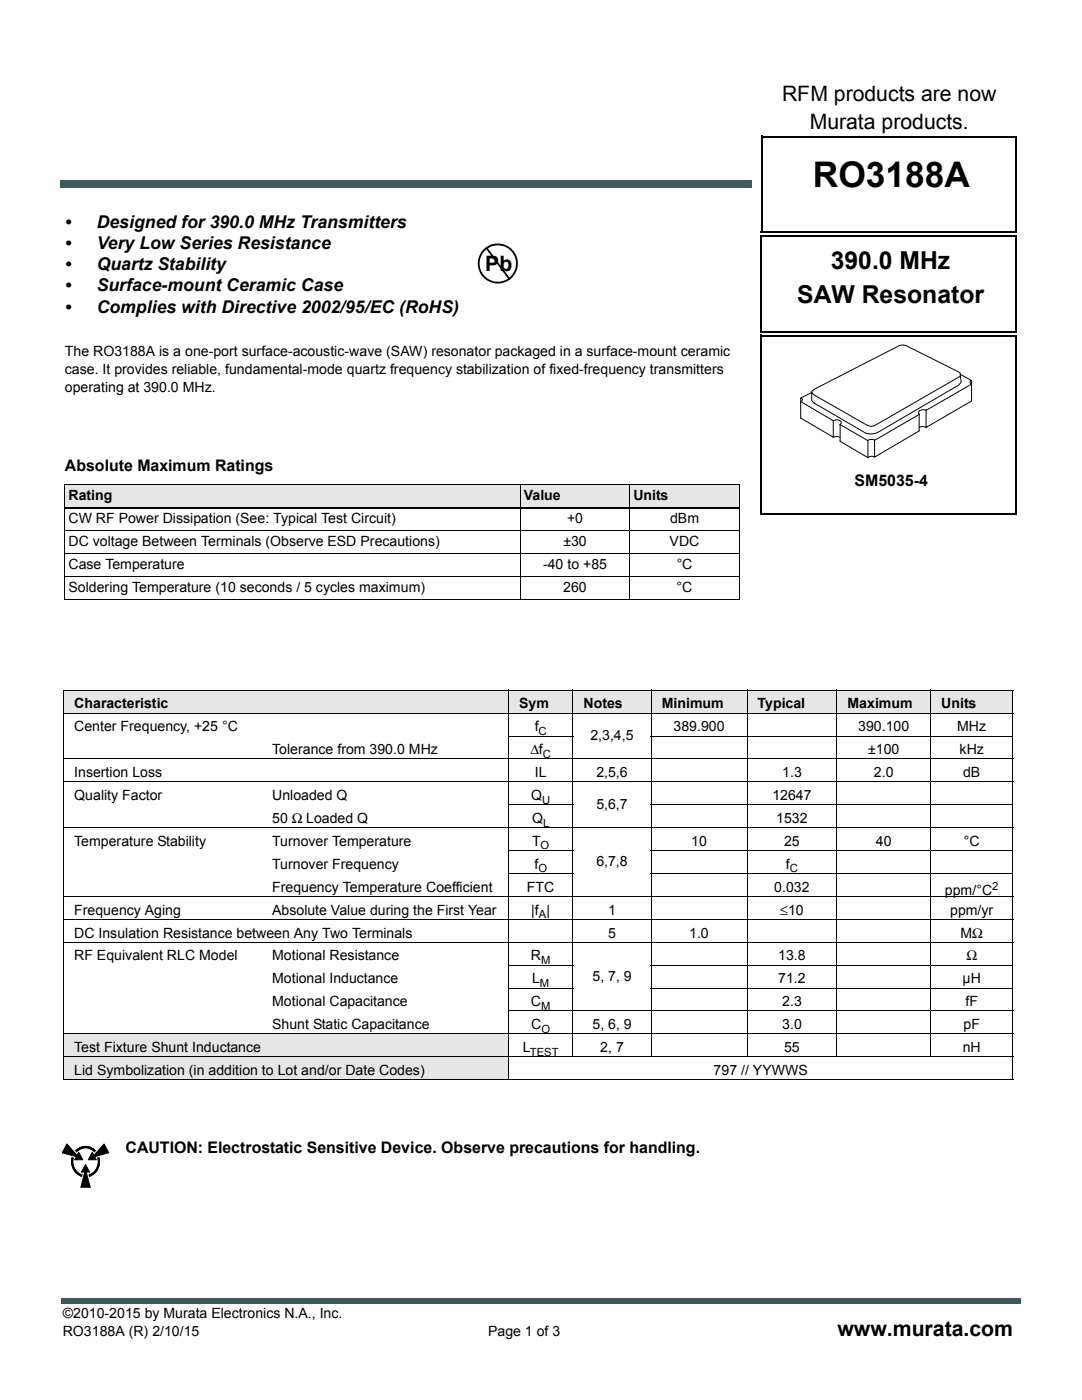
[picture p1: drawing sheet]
<svg xmlns="http://www.w3.org/2000/svg" width="216mm" height="279mm" viewBox="0 0 216 279" stroke-linecap="round" stroke-linejoin="round" font-family="sans-serif">
<defs><g id="words">
<text font-size="7" x="162.2" y="37.4">RO3188A</text>
<g font-size="4.9">
<text x="165.8" y="53.7">390.0 MHz</text>
<text x="159.1" y="60.4">SAW Resonator</text>
</g>
<g font-size="4.2">
<text x="156" y="20.1">RFM products are now</text>
<text x="161.6" y="25.7">Murata products.</text>
<text x="96.8" y="54.1">Pb</text>
<text x="167.1" y="266.6">www.murata.com</text>
</g>
<g font-size="3.5">
<text x="13" y="45.5">•</text>
<text x="19.3" y="45.5">Designed for 390.0 MHz Transmitters</text>
<text x="13" y="49.7">•</text>
<text x="13" y="53.9">•</text>
<text x="19.3" y="49.7">Very Low Series Resistance</text>
<text x="19.3" y="53.9">Quartz Stability</text>
<text x="13" y="58.2">•</text>
<text x="19.3" y="58.2">Surface-mount Ceramic Case</text>
<text x="13" y="62.4">•</text>
<text x="19.3" y="62.4">Complies with Directive 2002/95/EC (RoHS)</text>
</g>
<g font-size="3.2">
<text x="13" y="93.9">Absolute Maximum Ratings</text>
<text x="170.5" y="97">SM5035-4</text>
<text x="25.1" y="230.1">CAUTION: Electrostatic Sensitive Device. Observe precautions for handling.</text>
</g>
<g font-size="2.8">
<text x="13" y="71.1">The RO3188A is a one-port surface-acoustic-wave (SAW) resonator packaged in a surface-mount ceramic</text>
<text x="13" y="74.6">case. It provides reliable, fundamental-mode quartz frequency stabilization of fixed-frequency transmitters</text>
<text x="13" y="78.1">operating at 390.0 MHz.</text>
<text x="13.7" y="99.8">Rating</text>
<text x="104.5" y="99.8">Value</text>
<text x="126.4" y="99.8">Units</text>
<text x="13.7" y="104.4">CW RF Power Dissipation (See: Typical Test Circuit)</text>
<text x="113.2" y="104.4">+0</text>
<text x="133.7" y="104.4">dBm</text>
<text x="13.7" y="109">DC voltage Between Terminals (Observe ESD Precautions)</text>
<text x="13.7" y="113.6">Case Temperature</text>
<text x="108.4" y="113.6">-40 to +85</text>
<text x="112.4" y="109">±30</text>
<text x="133.6" y="109">VDC</text>
<text x="135" y="113.6">°C</text>
<text x="13.7" y="118.1">Soldering Temperature (10 seconds / 5 cycles maximum)</text>
<text x="112.4" y="118.1">260</text>
<text x="135" y="118.1">°C</text>
<text x="14.8" y="141.4">Characteristic</text>
<text x="103.6" y="141.4">Sym</text>
<text x="116.4" y="141.4">Notes</text>
<text x="132" y="141.4">Minimum</text>
<text x="151.2" y="141.4">Typical</text>
<text x="169.1" y="141.4">Maximum</text>
<text x="187.8" y="141.4">Units</text>
<text x="14.8" y="146">Center Frequency, +25 °C</text>
<text x="106.7" y="146">f</text>
<text x="117.8" y="147.7">2,3,4,5</text>
<text x="134.4" y="146">389.900</text>
<text x="171.3" y="146">390.100</text>
<text x="191" y="146">MHz</text>
<text x="14.8" y="155.1">Insertion Loss</text>
<text x="54.3" y="150.5">Tolerance from 390.0 MHz</text>
<text x="105.8" y="150.5">Δf</text>
<text x="106.7" y="155.1">IL</text>
<text x="119" y="155.1">2,5,6</text>
<text x="156.1" y="155.1">1.3</text>
<text x="173.2" y="150.5">±100</text>
<text x="174.4" y="155.1">2.0</text>
<text x="191.5" y="150.5">kHz</text>
<text x="192.2" y="155.1">dB</text>
<text x="14.8" y="159.7">Quality Factor</text>
<text x="54.3" y="159.7">Unloaded Q</text>
<text x="106" y="159.7">Q</text>
<text x="119" y="161.4">5,6,7</text>
<text x="154.1" y="159.7">12647</text>
<text x="54.3" y="164.3">50 Ω Loaded Q</text>
<text x="106.2" y="164.3">Q</text>
<text x="154.9" y="164.3">1532</text>
<text x="14.8" y="168.8">Temperature Stability</text>
<text x="54.3" y="173.4">Turnover Frequency</text>
<text x="54.3" y="168.8">Turnover Temperature</text>
<text x="106.2" y="168.8">T</text>
<text x="106.6" y="173.4">f</text>
<text x="119" y="172.8">6,7,8</text>
<text x="137.9" y="168.8">10</text>
<text x="156.5" y="168.8">25</text>
<text x="156.8" y="173.4">f</text>
<text x="174.8" y="168.8">40</text>
<text x="192.3" y="168.8">°C</text>
<text x="54.3" y="178">Frequency Temperature Coefficient</text>
<text x="105.1" y="178">FTC</text>
<text x="154.5" y="178">0.032</text>
<text x="188.6" y="178.7">ppm/°C</text>
<text x="14.8" y="182.5">Frequency Aging</text>
<text x="54.3" y="182.5">Absolute Value during the First Year</text>
<text x="106" y="182.5">|f |</text>
<text x="121.3" y="182.5">1</text>
<text x="155.7" y="182.5">≤10</text>
<text x="189.6" y="182.5">ppm/yr</text>
<text x="14.8" y="187.1">DC Insulation Resistance between Any Two Terminals</text>
<text x="14.8" y="191.7">RF Equivalent RLC Model</text>
<text x="54.3" y="191.7">Motional Resistance</text>
<text x="105.9" y="191.7">R</text>
<text x="121.3" y="187.1">5</text>
<text x="137.5" y="187.1">1.0</text>
<text x="155.3" y="191.7">13.8</text>
<text x="191.6" y="187.1">MΩ</text>
<text x="192.8" y="191.7">Ω</text>
<text x="54.3" y="196.3">Motional Inductance</text>
<text x="106.2" y="196.3">L</text>
<text x="118.2" y="195.7">5, 7, 9</text>
<text x="155.3" y="196.3">71.2</text>
<text x="192.1" y="196.3">µH</text>
<text x="54.3" y="200.8">Motional Capacitance</text>
<text x="105.9" y="200.8">C</text>
<text x="156.1" y="200.8">2.3</text>
<text x="192.7" y="200.8">fF</text>
<text x="14.8" y="210">Test Fixture Shunt Inductance</text>
<text x="54.3" y="205.4">Shunt Static Capacitance</text>
<text x="104.3" y="210">L</text>
<text x="106" y="205.4">C</text>
<text x="118.2" y="205.4">5, 6, 9</text>
<text x="119.8" y="210">2, 7</text>
<text x="156.1" y="205.4">3.0</text>
<text x="156.5" y="210">55</text>
<text x="192.1" y="210">nH</text>
<text x="192.3" y="205.4">pF</text>
<text x="14.8" y="214.5">Lid Symbolization (in addition to Lot and/or Date Codes)</text>
<text x="142.4" y="214.5">797 // YYWWS</text>
<text x="12.5" y="263.1">©2010-2015 by Murata Electronics N.A., Inc.</text>
<text x="12.5" y="266.6">RO3188A (R) 2/10/15</text>
<text x="97.4" y="266.6">Page 1 of 3</text>
</g>
<g font-size="2.2">
<text x="107.5" y="146.7">C</text>
<text x="108.3" y="151.2">C</text>
<text x="108.2" y="160.4">U</text>
<text x="108.4" y="165">L</text>
<text x="107.9" y="169.5">O</text>
<text x="107.4" y="174.1">O</text>
<text x="157.6" y="174.1">C</text>
<text x="198" y="177.6">2</text>
<text x="107.5" y="183.2">A</text>
<text x="107.7" y="197">M</text>
<text x="108" y="192.4">M</text>
<text x="108" y="201.5">M</text>
<text x="108" y="206.1">O</text>
<text x="105.7" y="210.7">TEST</text>
</g>
</g></defs>
<g fill="#3d5959">
<path d="M12.2 259.2h.5v1.1h-.5z"/>
<path d="M12.7 259.2h191v1.1h-191z"/>
</g>
<path d="M152 27.3h50.9M152 27.1v19.2M202.7 27.2v19.3M151.8 46.3h50.9M151.9 47.2h50.9M151.9 47v19.2M202.7 47.2v19.2M151.7 66.2h50.9M151.9 67h51M151.9 66.8v35.8M202.7 67v35.8M151.7 102.6h51" fill="none" stroke="#000" stroke-width=".36"/>
<path d="M12.1 13h39.9v14h-39.9z" fill="#fff"/>
<g fill="#3d5959">
<path d="M12 36.1h.7v1.4h-.7z"/>
<path d="M12.7 36.1h137.2v1.4h-137.2z"/>
</g>
<g fill="#fff">
<path d="M159.3 68.5h34.9v23.2h-34.9z"/>
<path d="M159.4 68.5h34.8v23.2h-34.8z"/>
</g>
<path d="M159.3 68.5h34.9v23.2h-34.9z" fill="none" stroke="#fff" stroke-width=".2"/>
<g fill="none" stroke="#000" stroke-width=".2">
<path d="M159.8 79.4v4.1M161.9 78.3l-2 1.1 .2 .3-.2 .5M162 78.2v1.7l.6 .6M162.1 78.1l.5-.5 17.3-8.7 .9 .1 10.5 5.3a.53 .53 0 0 1 .4 .4 .53 .53 0 0 1-.3 .5l-16.7 9.7-.8 .2-1.2-.4-10.3-5.9-.4-.4zM191.6 74.5l.2 1.8-.5 .5-16 9.4a3.3 3.3 0 0 1-2.5 .3l-10.4-6.1M191.7 74.7l2.1 1.2-.2 .3 .2 .5-9 5.2M193.9 75.9v4.1l-9.1 5.3v-3.5M159.7 83.4l6.6 3.8v-3.3a1.11 1.11 0 0 1 1.6 .4l-.3 .4M159.8 80.1l6.5 3.9M166.3 87.3l.6-.2 .7 .2M167.6 84.6v3.5M173.2 87.9v3.4l-5.6-3.2"/>
<path d="M174.5 91.2l-.6-.1-.7 .3M183.4 82.7l-8.9 5.2-.2-.2h-.7l-.4 .2-5.6-3.2M183.4 85.3l.6-.2 .8 .2M183.4 82.6v3.4M183.5 86l-9 5.2v-3.4M184.8 81.9a.92 .92 0 0 0-1.5 .6l.1 .2"/>
</g>
<g fill="#e6e6e6">
<path d="M12.7 137.7h88.8v4.6h-88.8z"/>
<path d="M101.5 137.7h12.8v4.6h-12.8z"/>
<path d="M114.3 137.7h15.6v4.6h-15.6z"/>
<path d="M129.9 137.7h19.2v4.6h-19.2z"/>
<path d="M149.1 137.7h17.9v4.6h-17.9z"/>
<path d="M167 137.7h18.7v4.6h-18.7z"/>
<path d="M185.7 137.7h16.4v4.6h-16.4z"/>
<path d="M12.7 206.3h88.8v4.6h-88.8z"/>
<path d="M12.7 210.9h88.8v4.6h-88.8z"/>
</g>
<g fill="none" stroke="#000" stroke-width=".2">
<path d="M12.6 137.7h189.6M12.7 137.8v77.6M101.5 137.6v78M114.3 137.6v73.4M129.9 137.6v73.4M149.1 137.6v73.4M167 137.6v73.4M185.7 137.6v73.4M202.1 137.8v77.6M12.6 142.3h189.6M101.4 146.9h13M129.8 146.9h72.4"/>
<path d="M202.2 151.5h-189.6M202.2 156h-189.6M12.6 165.2h189.6M12.6 178.9h189.6M101.4 160.6h13M101.4 169.8h13M101.4 174.3h13M129.8 160.6h72.4M129.8 169.8h72.4M129.8 174.3h72.4M12.6 183.5h189.6M12.6 188h189.6"/>
<path d="M101.4 192.6h13M101.4 197.2h13M129.8 192.6h72.4M129.8 197.2h72.4M12.6 206.3h189.6M12.6 210.9h189.6M12.6 215.5h189.6M101.4 201.8h100.8"/>
</g>
<g fill="#e6e6e6">
<path d="M13 96.7h90.8v4.6h-90.8z"/>
<path d="M103.8 96.7h21.9v4.6h-21.9z"/>
<path d="M125.7 96.7h21.8v4.6h-21.8z"/>
</g>
<path d="M12.9 96.7h134.7M13 96.8v22.7M103.8 96.6v23.1M125.7 96.6v23.1M147.5 96.8v22.7M12.9 105.9h134.7M12.9 110.4h134.7M12.9 115h134.7M12.9 119.6h134.7" fill="none" stroke="#000" stroke-width=".2"/>
<path d="M12.9 101.3h134.7" fill="none" stroke="#000" stroke-width=".36"/>
<g fill="#fff">
<path d="M12.5 228h9.3v9h-9.3z"/>
<path d="M12.5 228h9.3v8.9h-9.3z"/>
</g>
<path d="M12.5 228h9.3v8.9h-9.3" fill="none" stroke="#fff" stroke-width=".2"/>
<path d="M15.5 229.5a2.79 2.79 0 0 1 3.6 .4 2.79 2.79 0 0 1 .1 3.6 2.66 2.66 0 0 1-3.2 1 2.66 2.66 0 0 1-1.6-3l.4-1.1z" fill="none" stroke="#000" stroke-width=".3"/>
<g fill="#000" stroke="#000" stroke-width=".2">
<path d="M14.3 231.8h.2v.3h-.2z" fill-rule="evenodd"/>
<path d="M14.3 231.5h.2v.3h-.2z" fill-rule="evenodd"/>
<path d="M14.3 231.2h.3l-.1 .3h-.2z" fill-rule="evenodd"/>
<path d="M14.3 232.2l.2-.1 .1 .3-.3 .1z" fill-rule="evenodd"/>
<path d="M14.4 230.9l.3 .1-.1 .3-.3-.1z" fill-rule="evenodd"/>
<path d="M14.3 232.5l.3-.1 .1 .3h-.3z" fill-rule="evenodd"/>
<path d="M14.5 230.7h.3l-.1 .3-.3-.1z" fill-rule="evenodd"/>
<path d="M14.4 232.8l.3-.1 .1 .3h-.3z" fill-rule="evenodd"/>
<path d="M14.7 230.2l.2 .2-.1 .3-.3-.1z" fill-rule="evenodd"/>
<path d="M14.5 233l.3-.1 .1 .3-.3 .1z" fill-rule="evenodd"/>
<path d="M14.8 230.1l.2 .1-.1 .3-.3-.2z" fill-rule="evenodd"/>
<path d="M15 229.8l.2 .2-.2 .2-.2-.2z" fill-rule="evenodd"/>
<path d="M14.9 233.2l.1 .3-.2 .1-.1-.2z" fill-rule="evenodd"/>
<path d="M15 229.8l.2-.2 .2 .2-.2 .2z" fill-rule="evenodd"/>
<path d="M14.8 233.6l.2-.2 .2 .3-.2 .2z" fill-rule="evenodd"/>
<path d="M15.2 229.6l.2-.3 .2 .3-.2 .2z" fill-rule="evenodd"/>
<path d="M15 233.9l.2-.2 .2 .2-.2 .2z" fill-rule="evenodd"/>
<path d="M15.4 233.9l.2 .2-.2 .2-.2-.2z" fill-rule="evenodd"/>
<path d="M15.4 229.3l.2-.1 .2 .2-.2 .2z" fill-rule="evenodd"/>
<path d="M15.7 229.2l.3-.2v.3l-.2 .1z" fill-rule="evenodd"/>
<path d="M15.6 234.1l.2 .1-.1 .3-.3-.2z" fill-rule="evenodd"/>
<path d="M15.9 229l.3-.1 .1 .3-.3 .1z" fill-rule="evenodd"/>
<path d="M15.5 234.4l.3-.2 .2 .2-.1 .2z" fill-rule="evenodd"/>
<path d="M16.2 228.9h.3v.2l-.2 .1z" fill-rule="evenodd"/>
<path d="M16 234.3l.3 .1-.1 .3-.2-.1z" fill-rule="evenodd"/>
<path d="M16.5 228.9l.3-.1v.3h-.3z" fill-rule="evenodd"/>
<path d="M16.3 234.4l.3 .1-.1 .3-.3-.1z" fill-rule="evenodd"/>
<path d="M16.8 228.8h.3v.3h-.3z" fill-rule="evenodd"/>
<path d="M16.5 234.5l.3 .1v.3l-.3-.1z" fill-rule="evenodd"/>
<path d="M16.8 234.6h.3v.3h-.3z" fill-rule="evenodd"/>
<path d="M17.1 228.8h.3l-.1 .3h-.2z" fill-rule="evenodd"/>
<path d="M17.4 228.8l.3 .1-.1 .2h-.3z" fill-rule="evenodd"/>
<path d="M17.1 234.6h.3v.3h-.3z" fill-rule="evenodd"/>
<path d="M17.7 228.9h.3l-.1 .3-.3-.1z" fill-rule="evenodd"/>
<path d="M17.3 234.6l.3-.1 .1 .3-.3 .1z" fill-rule="evenodd"/>
<path d="M17.9 228.9l.2 .1v.3l-.3-.1z" fill-rule="evenodd"/>
<path d="M17.6 234.5l.3-.1v.3l-.2 .1z" fill-rule="evenodd"/>
<path d="M17.8 234.4l.3-.1 .1 .3-.2 .1z" fill-rule="evenodd"/>
<path d="M18.2 229l.4 .3-.3 .1-.2-.1z" fill-rule="evenodd"/>
<path d="M18.5 229.2l.2 .1-.1 .3-.3-.2z" fill-rule="evenodd"/>
<path d="M18.1 234.4l.3-.2 .1 .3-.4 .2z" fill-rule="evenodd"/>
<path d="M18.7 229.4l.2 .2-.1 .2-.3-.2z" fill-rule="evenodd"/>
<path d="M18.3 234.2l.3-.1 .1 .2-.2 .1z" fill-rule="evenodd"/>
<path d="M18.8 229.8l.2-.2 .1 .2-.2 .2z" fill-rule="evenodd"/>
<path d="M18.5 234.1l.3-.2 .1 .2-.2 .2z" fill-rule="evenodd"/>
<path d="M18.9 230l.2-.2 .2 .3-.2 .1z" fill-rule="evenodd"/>
<path d="M19 233.7l.1 .2-.2 .2-.1-.2z" fill-rule="evenodd"/>
<path d="M19.1 230.2l.2-.2 .2 .2-.2 .2z" fill-rule="evenodd"/>
<path d="M19.1 233.4l.2 .2-.1 .3-.2-.2z" fill-rule="evenodd"/>
<path d="M19.3 233.2l.2 .1-.1 .3-.3-.1z" fill-rule="evenodd"/>
<path d="M19.3 230.4l.2-.1 .2 .4h-.3z" fill-rule="evenodd"/>
<path d="M19.4 230.7l.2-.1 .1 .3-.2 .1z" fill-rule="evenodd"/>
<path d="M19.4 232.9l.2 .2-.2 .4-.1-.3z" fill-rule="evenodd"/>
<path d="M19.5 232.7l.2 .1-.1 .2h-.2z" fill-rule="evenodd"/>
<path d="M19.5 231l.2-.1 .1 .3h-.3z" fill-rule="evenodd"/>
<path d="M19.5 232.4l.3 .1-.1 .3-.2-.1z" fill-rule="evenodd"/>
<path d="M19.5 231.2h.3l.1 .3h-.3z" fill-rule="evenodd"/>
<path d="M19.6 231.8h.3v.4l-.3-.1z" fill-rule="evenodd"/>
<path d="M19.6 232.1h.3l-.1 .4-.3-.1z" fill-rule="evenodd"/>
<path d="M19.6 231.5h.3v.3h-.3z" fill-rule="evenodd"/>
</g>
<path d="M20.6 228l1.2 2.4-4.3 1.1z" fill="#fff"/>
<path d="M18.4 230l.8 1.5h-1.6zM20.8 228.3l.9 1.8-3.3 .9z" fill="#000" stroke="#000" stroke-width=".2"/>
<path d="M13.5 228l3.1 3.5-4.1-1.1z" fill="#fff"/>
<path d="M13.4 228.3l2.3 2.7-3.2-.9zM15.7 230l.8 1.5h-1.6z" fill="#000" stroke="#000" stroke-width=".2"/>
<path d="M17.1 232.2l1.2 4.7h-2.5z" fill="#fff"/>
<path d="M17.1 232.4l.8 1.5h-1.6zM17.1 233.4l.9 3.5h-1.9z" fill="#000" stroke="#000" stroke-width=".2"/>
<path d="M96.9 49.5l.3-.2 .1 .2-.3 .2zM100.9 48.9a4 4 0 0 1 1.4 6.4l-.6 .5-.8 .5-1.1 .3h-.9v-.4h1.2l1.4-.7 .8-.9 .5-.9 .2-1.1-.3-1.4-.9-1.3-1.1-.7zM96.4 49.9l1.4-1 1.5-.3 .1 .4-1.5 .2-1.3 .9-.6 1.1-.3 1.4 .2 1.1 .5 1.1 1.2 1 1.4 .4-.1 .4a4 4 0 0 1-2.6-6.6zM99.3 48.6l1.6 .3-.1 .3-1.5-.2zM101.5 55.8l.3-.3 .1 .2-.3 .2zM97 49.7l.3-.2 4.5 6-.3 .3z" fill="#000"/>
<use href="#words"/>
</svg>
